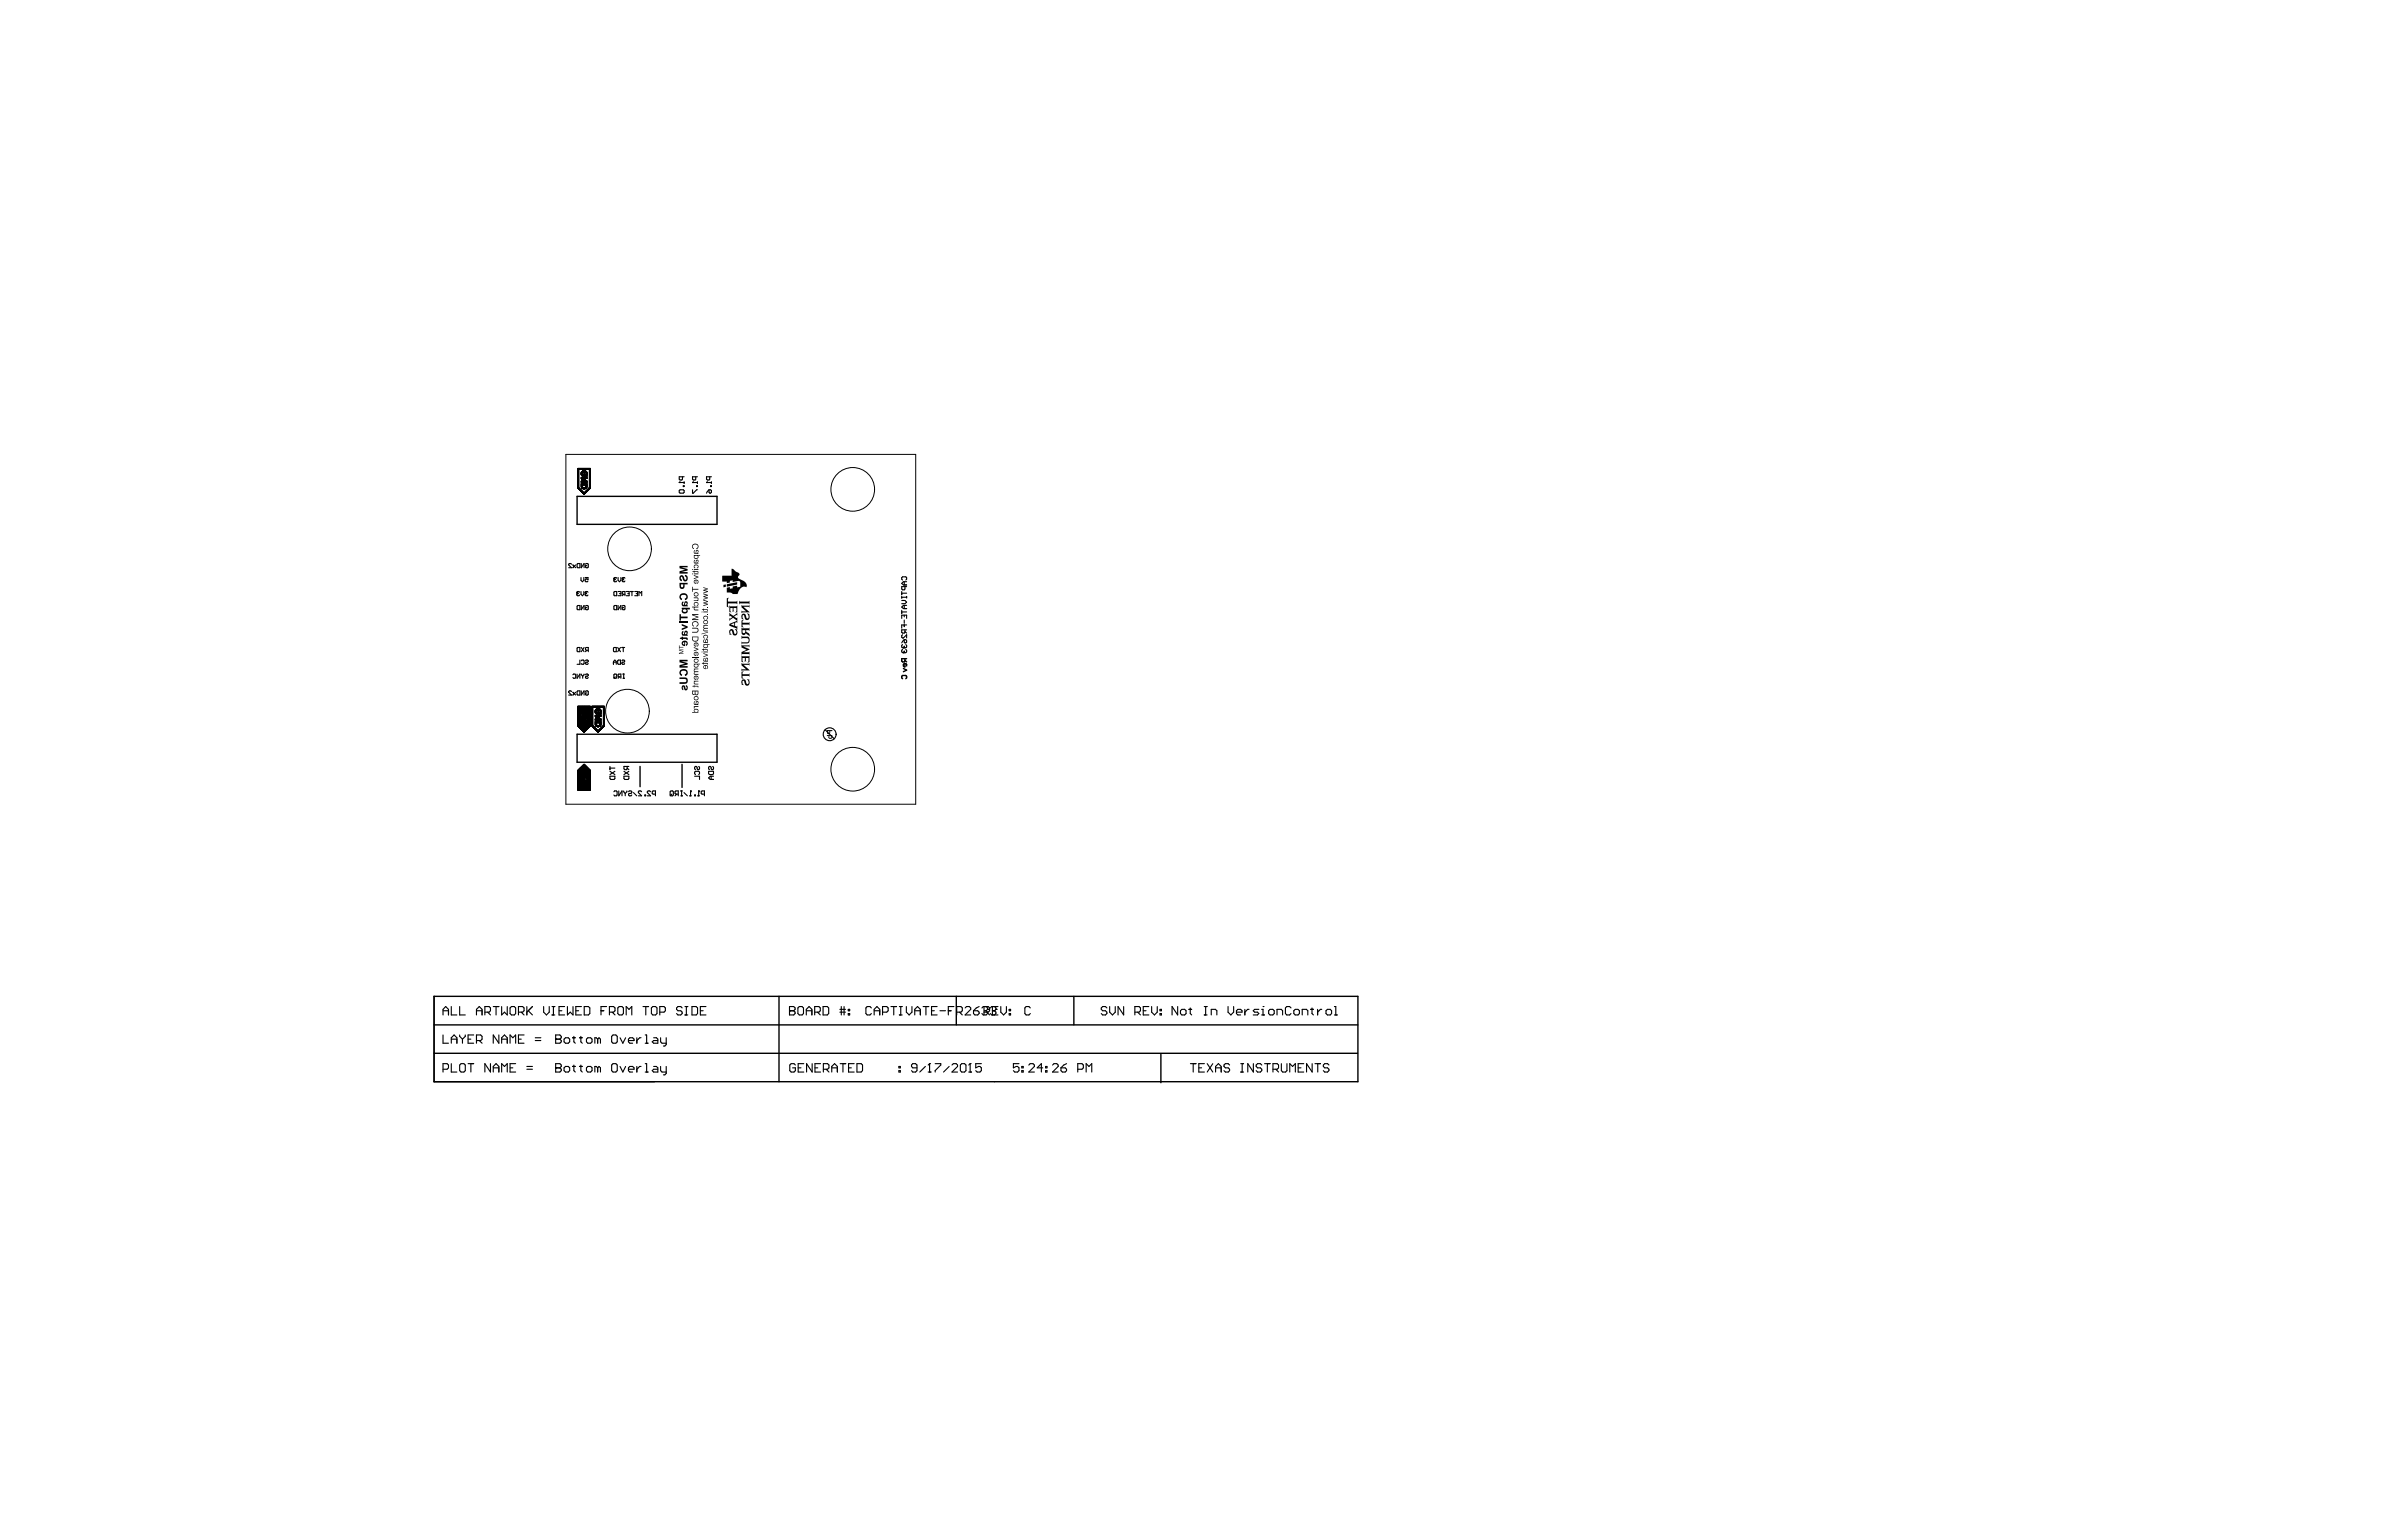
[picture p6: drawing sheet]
<svg xmlns="http://www.w3.org/2000/svg" width="432mm" height="279mm" viewBox="0 0 432 279" stroke-linecap="round" stroke-linejoin="round" font-family="sans-serif">
<g fill="none" stroke="#000" stroke-width=".18">
<path d="M102.6 82.4h63.4v63.4h-63.4zM104.7 84.9v3.6M104.8 84.9v3.7M104.9 84.9v3.8M104.9 84.9v.2M104.9 88.5l.1 .3M105 84.9v.2M105 88.5v.3M105 88.6l.1 .3M105.1 84.9v.2M105.1 88.6v.3M105.2 84.9v.2"/>
<path d="M105.2 88.7v.3M105.3 84.9v.2M105.3 88.8v.3M105.3 85.7v.3M105.3 86.6l.1 .2M105.3 87.2v.3M105.3 87.7l.1 .7M105.3 88.9l.1 .3M105.4 85.6v.6M105.4 84.9v.2M105.4 86.6v.3M105.4 87.2v.3"/>
<path d="M105.4 87.7v.8M105.4 88.9v.3M105.4 85.5v.7M105.4 87.7l.1 .8M105.4 89l.1 .3M105.5 85.5v.8M105.5 84.9v.2M105.5 86.6v.3M105.5 87.2v.3M105.5 87.7v.9M105.5 89v.3M105.5 85.5v.2"/>
<path d="M105.5 86v.3M105.5 87.7v.2M105.5 88.2v.4M105.5 89.1v.2M105.6 84.9v.2M105.6 86v.3M105.6 86.6v.4M105.6 87.2v.3M105.6 87.7v.2M105.6 88.2v.4M105.6 89.1v.3M105.6 85.4v.3"/>
<path d="M105.6 86.1v.2M105.6 88.3v.3M105.7 84.9v.2M105.7 86.1v.2M105.7 86.6v.4M105.7 87.2v.3M105.7 87.7v.2M105.7 88.4v.2M105.7 89.2v.3M105.7 85.4v.2M105.8 84.9v.2M105.8 85.4v.2"/>
<path d="M105.8 86.6v.2M105.8 86.8v.3M105.8 87.2v.3M105.8 87.7v.2M105.8 88.4v.3M105.8 89.3v.3M105.8 86.9v.2M105.8 85.9v.5M105.9 84.9v.2M105.9 85.4v.2M105.9 85.9v.5M105.9 86.6v.2"/>
<path d="M105.9 86.9v.2M105.9 87.2v.3M105.9 87.7v.2M105.9 88.4v.3M105.9 89.4v.3M105.9 86.9v.3M105.9 89.3v.3M106 84.9v.2M106 85.4v.2M106 85.9v.5M106 86.6v.2M106 86.9v.3"/>
<path d="M106 87.2v.3M106 87.7v.2M106 88.4v.3M106 89.3v.3M106 87v.5M106 86.1v.3M106 88.4v.2M106.1 89.2l-.1 .3M106.1 84.9v.2M106.1 85.4v.2M106.1 86.1v.3M106.1 86.6v.2"/>
<path d="M106.1 87v.5M106.1 87.7v.2M106.1 88.4v.2M106.1 89.2v.3M106.1 85.4v.3M106.1 88.3v.3M106.2 86.1v.3M106.2 89.1l-.1 .3M106.2 84.9v.2M106.2 85.4v.3M106.2 86.6v.2M106.2 87.1v.4"/>
<path d="M106.2 87.7v.2M106.2 88.2v.4M106.2 89.1v.3M106.2 85.4v.4M106.2 87.7v.9M106.2 86v.4M106.2 89v.3M106.3 84.9v.2M106.3 85.5v.9M106.3 86.6v.2M106.3 87.1v.4M106.3 87.7v.8"/>
<path d="M106.3 89v.3M106.3 87.2v.3M106.3 88.9v.3M106.4 84.9v.2M106.4 85.6v.5M106.4 86.2v.2M106.4 86.6v.2M106.4 87.2v.3M106.4 87.7v.7M106.4 88.9v.3M106.4 85.7v.3M106.4 87.7v.5"/>
<path d="M106.5 88.8l-.1 .3M106.5 84.9v.2M106.5 88.8v.3M106.6 88.7l-.1 .3M106.6 84.9v.2M106.6 88.7v.3M106.6 88.6v.3M106.7 84.9v.2M106.7 88.6v.3M106.7 88.5v.3M106.8 84.9v.2M106.8 88.5v.3"/>
<path d="M106.8 88.5v.2M106.8 84.9v3.8M106.9 84.9v3.8M107 84.9l-.1 3.7M107 84.9v3.7M107 84.9v3.6M104.7 128.1v3.5M104.7 139.7v3.6M104.8 128.1v3.6M104.8 139.7v3.6M104.8 128.1v3.7M104.8 139.6v3.7"/>
<path d="M104.9 128.1v3.7M104.9 139.6v3.7M104.9 139.5v3.8M104.9 128.1l.1 3.8M105 139.5v3.8M105 128.1v3.8M105 139.4v3.9M105 128.1l.1 3.9M105.1 139.3v4M105.1 128.1v3.9M105.1 128.1v4M105.2 128.1v4"/>
<path d="M105.2 139.2v4.1M105.2 128.1v4.1M105.3 128.1v4.1M105.3 139.1v4.2M105.3 128.1v1.2M105.3 129.9v.1M105.3 130.3v.5M105.3 131v1.2M105.3 139.1v1.1M105.3 131l.1 1.3M105.4 139l-.1 1.1M105.4 128.1v1.2"/>
<path d="M105.4 129.9v.1M105.4 130.3v.4M105.4 131v1.3M105.4 139v1M105.4 129.9v.2M105.5 131v1.4M105.5 138.9v1.1M105.5 130.3v.4M105.5 128.1v1.2M105.5 129.4v.7M105.5 128.1v1.1M105.5 131v1.5"/>
<path d="M105.5 138.9v1M105.6 129.4v.7M105.6 130.3v.4M105.6 131v1.5M105.6 138.8v1.1M105.6 128.1v1.1M105.6 130.4v.3M105.6 130.9l.1 1.7M105.7 128.1v1.1M105.7 130.4v.3M105.7 130.9v1.7M105.7 138.7v1.8"/>
<path d="M105.7 129.4v.7M105.7 129.4h.1M105.7 129.4v.1M105.7 129.8v.3M105.7 130.4v.2M105.7 130.9v1.8M105.7 138.7v1.7M105.8 129.4h.1M105.8 128.1v1.1M105.8 129.9v.3M105.8 130.4v.2M105.8 130.9v1.8"/>
<path d="M105.8 138.6v1.8M105.8 130.9v1.9M105.8 138.6v1.6M105.9 129.9v.3M105.9 130.4v.2M105.9 128.1v1.1M105.9 129.4v.3M105.9 130.8v2M105.9 138.6v1.6M105.9 128.1v1.6M105.9 130v.2M105.9 130.5v.1"/>
<path d="M105.9 138.6v1.7M106 128.1v1.6M106 130v.2M106 130.5v.1M106 130.8v1.9M106 138.6v1.8M106 138.6v1.9M106 128.1l.1 1.7M106 130.5h.1M106 138.7v1.8M106.1 130.5h.1M106.1 130.8l-.1 1.9"/>
<path d="M106.1 128.1v1.7M106.1 130v.3M106.1 138.7v1.2M106.1 130.8v1.8M106.1 128.1v1M106.1 138.8v1.1M106.2 129.4l-.1 .3M106.2 130.8l-.1 1.7M106.2 128.1v1M106.2 129.4v.3M106.2 130v.3M106.2 130.7v1.8"/>
<path d="M106.2 138.8v1.1M106.2 138.9v1M106.2 129.9v.4M106.3 128.1v1.1M106.3 129.9v.4M106.3 138.9v1M106.3 129.5v.1M106.3 130.7v1.7M106.3 139v1M106.4 128.1v1.1M106.4 129.9v.4M106.4 130.7v1.6"/>
<path d="M106.4 139v1M106.4 128.1v1.2M106.4 139v1.1M106.4 129.8v.6M106.4 128.1l.1 1.3M106.4 139.1l.1 1.1M106.5 129.7l-.1 2.5M106.5 128.1v4.1M106.5 139.1v4.2M106.5 139.2v4.1M106.6 128.1l-.1 4M106.6 128.1v4"/>
<path d="M106.6 139.2v4.1M106.6 139.3v4M106.7 139.3v4M106.7 128.1v3.9M106.7 139.4v3.9M106.8 139.5v3.8M106.8 128.1v3.8M106.9 128.1l-.1 3.7M106.9 139.6v3.7M106.9 128.1v3.7M107 128.1l-.1 3.6M107 128.1v3.6"/>
<path d="M107 139.7v3.6M107.3 128.1v3.5M107.3 128.1v3.6M107.4 128.1v3.6M107.4 128.1v3.7M107.5 128.1v3.7M107.5 128.1v.1M107.5 131.6v.3M107.5 131.6l.1 .3M107.6 128.1v.1M107.6 131.7v.3M107.6 131.7l.1 .3"/>
<path d="M107.7 128.1v.1M107.7 131.8v.2M107.7 131.8v.3M107.8 128.1v.1M107.8 131.8v.3M107.8 131.9v.3M107.9 128.1v.1M107.9 128.8v.4M107.9 131.9v.3M107.9 129.7v.3M107.9 130.4v.2M107.9 130.8v.7"/>
<path d="M107.9 132v.3M107.9 128.7v.6M107.9 129.7l.1 .3M107.9 130.8l.1 .8M107.9 132l.1 .3M108 128.7v.7M108 128.1v.1M108 129.7v.3M108 130.4v.2M108 130.8v.8M108 132.1v.3M108 128.6v.8"/>
<path d="M108 129.7l.1 .4M108 130.8l.1 .9M108 132.1l.1 .3M108.1 128.6v.8M108.1 128.1v.1M108.1 128.6v.3M108.1 129.1v.4M108.1 129.7v.4M108.1 130.4v.2M108.1 130.8v.3M108.1 131.3v.4M108.1 132.2v.2"/>
<path d="M108.1 129.2v.3M108.1 131.4v.3M108.1 132.2v.3M108.1 128.5v.3M108.2 128.1v.1M108.2 128.5v.3M108.2 129.2v.3M108.2 129.7v.4M108.2 130.4v.2M108.2 130.8v.3M108.2 131.4v.3M108.2 132.2v.3"/>
<path d="M108.2 129.3v.2M108.2 129.7v.5M108.2 131.5v.3M108.2 132.3v.3M108.3 128.1v.1M108.3 128.5v.2M108.3 129.7v.5M108.3 130.4v.2M108.3 130.8v.3M108.3 131.5v.3M108.3 132.3v.4M108.3 129.7v.2"/>
<path d="M108.3 130v.2M108.3 132.4v.3M108.3 130l.1 .2M108.3 132.4l.1 .4M108.4 129v.5M108.4 128.1v.1M108.4 128.5v.2M108.4 129.7v.2M108.4 130v.3M108.4 130.4v.2M108.4 130.8v.3M108.4 131.5v.3"/>
<path d="M108.4 132.5v.3M108.4 128.5l.1 .2M108.4 130l.1 .3M108.5 132.4v.4M108.5 128.1v.1M108.5 128.5v.2M108.5 129v.5M108.5 129.7v.2M108.5 130.1v.2M108.5 130.4v.2M108.5 130.8v.3M108.5 131.5v.3"/>
<path d="M108.5 132.4v.3M108.5 130.1v.5M108.6 128.1v.1M108.6 128.5v.2M108.6 129.3v.2M108.6 129.7v.2M108.6 130.1v.5M108.6 130.8v.3M108.6 131.5v.3M108.6 132.3v.4M108.6 128.5v.3M108.6 131.5v.2"/>
<path d="M108.6 132.3v.3M108.7 128.1v.1M108.7 128.5v.3M108.7 129.7v.2M108.7 130.2v.4M108.7 130.8v.3M108.7 131.5v.2M108.7 129.2v.3M108.7 132.2v.3M108.7 131.4v.3M108.7 128.6l.1 .3M108.7 130.8l.1 .9"/>
<path d="M108.8 129.1v.4M108.8 132.1v.3M108.8 128.1v.1M108.8 128.6v.9M108.8 129.7v.2M108.8 130.3v.3M108.8 130.8v.9M108.9 128.6l-.1 .9M108.9 130.8l-.1 .8M108.9 132v.3M108.9 128.1v.1M108.9 128.7v.6"/>
<path d="M108.9 129.3v.2M108.9 129.7v.2M108.9 130.3v.3M108.9 130.8v.8M108.9 128.8v.4M108.9 129.4v.1M108.9 130.4v.2M108.9 130.8v.6M108.9 132v.2M109 128.1v.1M109 128.8v.4M109 129.4v.1"/>
<path d="M109 129.7v.2M109 130.4v.2M109 130.8v.6M109 131.9v.3M109.1 131.9l-.1 .3M109.1 128.1v.1M109.1 131.8v.3M109.2 128.1v.1M109.2 131.7v.3M109.3 128.1v.1M109.3 131.6v.3M109.4 128.1v.1"/>
<path d="M109.4 131.6v.2M109.4 128.1v3.7M109.5 128.1l-.1 3.7M109.5 128.1v3.6M109.6 128.1l-.1 3.6M105.3 140.4v.4M105.3 141v.5M105.3 141.8v.3M105.3 142.4v.9M105.3 140.5v.3M105.3 142.5v.8M105.4 141l-.1 .5"/>
<path d="M105.4 141.8l-.1 .2M105.4 140.6v.2M105.4 141v.5M105.4 142.5v.8M105.4 141.7v.2M105.4 140.6l.1 .2M105.4 142.6v.7M105.5 140.2v.2M105.5 141.7l-.1 .2M105.5 142.2v.1M105.5 140.7v.1M105.5 142.6v.7"/>
<path d="M105.5 141.1v.4M105.5 141.7v.2M105.5 142.1v.3M105.5 141.1v.3M105.6 140.1v.4M105.6 140.7v.1M105.6 141.1v.3M105.6 141.7v.2M105.6 142.1v.3M105.6 142.6v.7M105.6 140.7v.2M105.6 141.7v.1"/>
<path d="M105.7 140.7v.2M105.7 141.7v.7M105.7 142.6v.7M105.7 141.1v.3M105.7 140.6v.3M105.7 141.6v.8M105.8 140.6v.3M105.8 141.2v.2M105.8 141.6v.7M105.8 142.5v.8M105.8 140.5v.4M105.8 141.6v.5"/>
<path d="M105.9 140.6v.3M105.9 142.5v.8M105.9 141.2v.2M105.9 141.6v.5M105.9 141.2v.1M105.9 141.6v.7M105.9 142.6v.7M106 140.7v.3M106 141.2v.1M106 141.6v.7M106 142.6v.7M106 141.6v.8"/>
<path d="M106 141.5v.9M106.1 140.1v.4M106.1 140.7v.3M106.1 141.3h.1M106.1 141.5v.3M106.1 142v.4M106.1 142.6v.7M106.2 140.1v.4M106.2 140.7v.3M106.2 141.5v.3M106.2 142.1v.3M106.2 142.6v.7"/>
<path d="M106.3 140.2v.2M106.3 140.7v.4M106.3 142.1v.2M106.3 142.2h.1M106.3 141.5v.4M106.3 142.6v.7M106.3 140.6v.5M106.3 141.4v.5M106.4 140.6v.5M106.4 141.4v.5M106.4 142.5v.8M106.4 141.4v.6"/>
<path d="M106.4 140.5v.6M106.5 140.4v1.7M106.5 142.4v.9"/>
<circle cx="114.1" cy="99.5" r="4"/>
<circle cx="154.6" cy="88.7" r="4"/>
<circle cx="113.7" cy="128.9" r="4"/>
<circle cx="154.6" cy="139.5" r="4"/>
</g>
<g fill="none" stroke="#000" stroke-width=".25">
<path d="M104.6 90h25.4v5.1h-25.4zM164 119.4v.5l-.1 .1h-.3l-.1-.1v-.5h.8M164 119.7l.3 .3M104.6 133.1h25.4v5.1h-25.4zM116 139v3.6M123.6 138.6v4.2M163.6 123.1l-.1-.2v-.3l.1-.1h.6l.1 .1v.3l-.1 .2M163.8 121.2l.5 .3-.5 .3M164 120.3v.6l-.2-.1v-.3l.1-.2h.3l.1 .2v.3M78.7 180.7h167.5v15.4h-167.5zM78.7 191h167.4M78.7 185.8h167.5"/>
<path d="M141.2 180.7v15.4M173.4 180.7v5.1M194.7 180.7v5.1M210.4 191.2v5.1"/>
</g>
<g fill="none" stroke="#000" stroke-width=".2">
<path d="M123.1 87.5h.1M123.1 87.5h.9M123.3 88.8h.6l.1 .2v.3l-.1 .1h-.6l-.2-.1v-.3zM123.3 87.3l-.2 .2M123.7 86.4v.5l-.1 .1h-.3l-.2-.1v-.5h.9M123.9 88.1h.1v.1h-.1zM124 87.3v.3M125.5 87.5h.1M125.5 87.5h.9M125.5 88.8v.6l.9-.6M125.7 87.3l-.2 .2M126.1 86.4v.5l-.1 .1h-.3l-.2-.1v-.5h.9"/>
<path d="M126.3 88.1h.1v.1h-.1zM126.4 87.3v.3M128.1 87.5h.1M128.1 87.5h.9M128.2 87.3l-.1 .2M128.5 88.8h.3l.2 .2v.3l-.2 .1-.3-.1zM128.5 88.8l-.4 .6M128.7 86.4v.5l-.2 .1h-.3l-.1-.1v-.5h.9M128.8 88.1h.2v.1h-.2zM129 87.3v.3M103.6 102.3l-.1-.1-.4 .1 .5 .6h-.5M103.9 102.4l.5 .5"/>
<path d="M104.4 102.4l-.5 .5M104.6 107.5h.1M104.6 107.5l.1 .1M104.7 107.6h.1M104.7 107.6l-.1 .2 .1 .2 .4-.1M104.7 102.2h.4v.7h-.4l-.1-.1v-.5zM104.7 109.8h.4v.8h-.4l-.1-.2v-.5zM104.7 117.4h.4v.8h-.4l-.1-.2v-.5zM105.1 107.4l-.4-.1-.1 .2M105.1 119.7v.7h-.5M105.3 107.3v.5l.3 .2 .2-.2v-.5M105.3 104.7v.5l.3 .3 .2-.3v-.5"/>
<path d="M105.4 119.8l.1-.1 .4 .1v.5l-.1 .1-.4-.1M105.4 102.2v.7l.5-.7v.7M105.4 109.8v.8l.5-.8v.8M105.4 117.4l.5 .8M105.9 117.4l-.5 .8M106.1 107.5h.1M106.1 104.7h.5v.4l-.3-.1-.2 .1 .1 .4 .4-.2M106.1 107.5l.1 .1M106.1 119.8l.4-.1 .1 .2-.3 .2-.2 .2 .2 .1 .3-.1M106.1 102.3l.2-.1 .3 .1v.5l-.1 .1-.4-.1v-.2h.3M106.1 109.9l.2-.1 .3 .1v.5l-.1 .2-.4-.2v-.2h.3M106.2 107.6l-.1 .2 .1 .2 .4-.1"/>
<path d="M106.2 107.6h.1M106.4 117.9l-.3 .3M106.6 107.4l-.4-.1-.1 .2M106.6 117.9h-.3l-.2-.1 .2-.4h.3v.8M111.3 105h.1M111.3 105l.1 .1M111.3 117.4h.4v.8h-.4l-.1-.2v-.5zM111.4 105.1l-.1 .1 .1 .3 .4-.2M111.4 109.8h.4v.8h-.4l-.1-.2v-.5zM111.4 107.3h.4v.7h-.4l-.1-.1v-.5zM111.4 105.1h.1M111.8 104.8l-.4-.1-.1 .3"/>
<path d="M112 117.4l.5 .8M112 107.3h.6v.7h-.6M112 104.7v.5l.3 .3 .3-.3v-.5M112 109.8v.8l.6-.8v.8M112.1 119.7h.4v.7h-.4l-.1-.1v-.5zM112.3 107.6h.3M112.5 117.4l-.5 .8M112.7 119.8l.2-.1 .3 .1-.1 .3-.4 .1 .2 .2 .3-.1M112.7 117.4h.5M112.8 105h.1M112.8 109.9l.1-.1 .4 .1-.1 .7-.4-.2v-.2h.3M112.8 105l.1 .1"/>
<path d="M112.9 105.1l-.1 .1 .1 .3 .4-.2M112.9 105.1h.2M113 117.4v.8M113.1 107.8l-.3 .2M113.3 104.8l-.4-.1-.1 .3M113.3 107.8l-.5-.2 .1-.3h.4v.7M113.5 107.3h.5v.7h-.5M113.8 107.6h.2M114.3 107.3h.5M114.6 107.3v.7M115.1 107.3h.5v.7h-.5M115.3 107.6h.3"/>
<path d="M115.8 108v-.7l.3 .2 .2-.2v.7M163.5 107.3v.5M163.5 108.1v.3M163.5 110.7v.5M163.5 112.1v-.6h.8v.6M163.5 107.6h.8M163.5 108.3h.8M163.5 108.9h.5l.3 .3-.3 .3h-.5M163.5 111h.8M163.6 105.2l-.1-.2v-.3l.1-.1h.6l.1 .1v.3l-.1 .2M163.6 115.1l-.1 .1v.3l.1 .2h.2l.5-.6v.6M163.6 116.9l-.1 .1v.3l.3 .2"/>
<path d="M163.6 117.8l-.1 .1v.3l.3 .1M163.8 117.5h.1M163.8 118.3h.1M163.9 116h.3l.1 .1v.3l-.1 .2-.3-.2zM163.9 105.5v.6M163.9 109.8v.5M163.9 111.5v.3M163.9 112.4v.6M163.9 113.3v.3M163.9 117.2v.1M163.9 118.1v.1M163.9 116l-.4 .6"/>
<path d="M163.9 117.3l-.1 .2M163.9 118.2l-.1 .1M164 106.4v.4l-.1 .1h-.3l-.1-.1v-.4h.8M164 114.2v.5l-.1 .1-.4-.1v-.5h.8M164 114.5l.3 .3M164.2 116.9l.1 .1v.3l-.1 .2-.3-.2M164.2 117.8l.1 .1v.3l-.1 .1-.3-.1M164.3 105.5h-.5l-.3 .3 .3 .3h.5M164.3 113.3h-.8v.6M164.3 108.1v.3M164.3 109.8h-.5l-.3 .3 .3 .2h.5M103.6 125.4l-.1-.1-.4 .1 .5 .6h-.5"/>
<path d="M103.9 122.3l.1-.1 .4 .1v.6l-.2 .1-.3-.1M103.9 125.5l.5 .5M104.4 125.5l-.5 .5M104.6 122.2v.8l.5-.8v.8M104.7 125.3h.4v.7h-.4l-.1-.1v-.5zM105.4 125.3v.7l.5-.7v.7M105.4 122.2l.2 .4M105.6 122.6v.4M105.9 122.2l-.3 .4M106.1 122.3l.4-.1 .1 .3-.3 .1-.2 .3 .2 .1 .3-.1M106.1 125.4l.2-.1 .3 .1v.5l-.1 .1-.4-.1v-.3h.3M110.6 139v.6"/>
<path d="M110.6 139.3h.9M110.6 139.9l.9 .5M111.2 120.1h.5M111.2 120.4v-.5l.3-.2 .2 .2v.5M111.4 122.2l.4 .1v.6l-.1 .1-.4-.1v-.6zM111.5 139.9l-.9 .5M111.5 122.7l-.2 .3M112.3 122.7l-.3 .3M112.6 122.7h-.4l-.2-.1 .2-.4h.4v.8M112.9 122.2h.3M112.9 123h.3M113.1 122.2v.8"/>
<path d="M113.1 139.9l.9 .5M113.7 139v.4l-.1 .2h-.3l-.2-.2v-.4h.9M113.7 139.3l.3 .3M114 139.9l-.9 .5M126.7 139l.1 .1v.3l-.1 .2-.3-.2v-.3l-.2-.1-.3 .1v.3l.2 .2M128.5 139.9h.8v.4l-.1 .1h-.6l-.1-.1zM129.2 139l.1 .1v.3l-.1 .2-.3-.2v-.3l-.1-.1-.3 .1v.3l.1 .2M149.6 132.3l1.6 1.7M110.6 140.7h.9v.5l-.2 .1h-.6l-.1-.1zM111.3 143.6l.1-.2h.3l.2 .2v.5l-.2 .2h-.3l-.1-.2M112.2 143.4v.9l.6-.9v.9M113.1 143.4l.2 .5"/>
<path d="M113.1 140.7h.9v.5l-.2 .1h-.5l-.2-.1zM113.3 143.9v.4M113.6 143.4l-.3 .5M113.9 143.6l.2-.2h.3l.1 .2-.1 .3-.5 .1 .2 .3h.3l.1-.2M114.8 143.7l.6 .6M116.3 143.6l-.1-.2h-.4l-.1 .2v.1l.6 .6h-.6M116.9 144.1h.1v.2h-.1zM117.9 143.6l-.1-.2h-.3l-.2 .2v.1l.6 .6h-.6M118.8 144h-.4l-.2-.1v-.3l.2-.2h.4v.9M121.6 143.4h.3l.2 .2v.5l-.2 .2h-.3l-.1-.2v-.5zM121.8 144l-.3 .3M122.7 144l-.3 .3"/>
<path d="M123 144h-.5l-.1-.1v-.3l.1-.2h.5v.9M123.4 143.4h.3M123.4 144.3h.3M123.6 143.4v.9M124 143.7l.6 .6M125 144.3h.3M125.2 143.4h.1M125.2 143.4v.9M125.2 143.4l.1 .2M125.9 144.1h.2v.2h-.2zM125.9 140.7h.9v.6M126.1 140.4l-.2-.1v-.3l.2-.1h.6l.1 .1v.3l-.1 .1"/>
<path d="M126.5 144.3h.3M126.7 143.4h.1M126.7 143.4v.9M126.7 143.4l.1 .2M127.7 144h-.4l-.2-.1v-.3l.2-.2h.4v.9M128.9 140.7v.6M129.3 140.7h-.5l-.3 .3 .3 .3h.5M80.3 184v-1l.5-.5 .5 .5v1M80.3 187.7v1.5h1M80.3 193.9h.7l.3-.3v-.5l-.3-.2h-.7v1.5M80.3 183.3h1M81.8 182.5v1.5h1"/>
<path d="M81.8 189.2v-1l.5-.5 .5 .5v1M81.8 192.9v1.5h1M81.8 188.4h1M83.3 182.5v1.5h1M83.3 187.7v.2l.5 .5M83.6 192.9h.5l.2 .2v1l-.2 .3h-.5l-.3-.3v-1zM83.8 188.4v.8M84.3 187.7v.2l-.5 .5M84.9 192.9h1M84.9 188.4h.5M85.4 192.9v1.5M85.9 187.7h-1v1.5h1"/>
<path d="M86.4 183.3h1M86.4 188.7h.7l.3-.3v-.5l-.3-.2h-.7v1.5M86.4 184v-1l.5-.5 .5 .5v1M86.9 188.7l.5 .5M87.9 183.5h.8l.2-.2v-.5l-.2-.3h-.8v1.5M88.4 183.5l.5 .5M88.9 192.9v1.5l-1-1.5v1.5M89.4 194.4v-1l.5-.5 .5 .5v1M89.4 193.6h1M89.4 182.5h1M89.9 182.5v1.5M90.4 187.7v1.5l-1-1.5v1.5"/>
<path d="M90.9 182.5v1.5l.5-.5 .6 .5v-1.5M90.9 189.2v-1l.5-.5 .6 .5v1M90.9 194.4v-1.5l.5 .5 .6-.5v1.5M90.9 188.4h1.1M92.5 193.6h.5M92.5 189.2v-1.5l.5 .5 .5-.5v1.5M92.7 182.5h.5l.3 .3v1l-.3 .2h-.5l-.2-.2v-1zM93.5 192.9h-1v1.5h1M94 183.5h.7l.3-.2v-.5l-.3-.3h-.7v1.5M94 188.4h.5M94.5 183.5l.5 .5M95 187.7h-1v1.5h1"/>
<path d="M95.5 193.9h1M95.5 193.4h1M95.5 182.5v1.5M95.8 183.3l.7 .7M96.5 182.5l-1 1M97 188.7h1M97 188.2h1M98.5 182.5v1l.6 .5 .5-.5v-1M100.1 184h.5M100.1 182.5h.5M100.3 182.5v1.5M100.7 193.6h.1"/>
<path d="M100.7 188.4h.1M100.7 192.9h.8l.2 .2v.3l-.2 .2 .2 .3v.2l-.2 .3h-.8zM100.7 193.6h.8M100.7 187.7h.8l.2 .2v.3l-.2 .2 .2 .3v.2l-.2 .3h-.8zM100.7 188.4h.8M101.3 183.3h.5M102.4 182.5h-1.1v1.5h1.1M102.5 193.4h.5l.3 .2v.5l-.3 .3h-.5l-.2-.3v-.5zM102.5 188.2h.5l.3 .2v.5l-.3 .3h-.5l-.2-.3v-.5zM102.9 182.5v1.5l.5-.5 .5 .5v-1.5M103.8 193.4h.5M103.8 188.2h.5"/>
<path d="M104 187.9v1l.3 .3M104 193.1v1l.3 .3M104.4 183.3h.5M105 193.4h.5M105 188.2h.5M105.3 187.9v1l.2 .3M105.3 193.1v1l.2 .3M105.4 182.5h-1v1.5h1M105.9 182.5h.8l.2 .3v1l-.2 .2h-.8zM106.6 193.4h.5l.2 .2v.5l-.2 .3h-.5l-.3-.3v-.5zM106.6 188.2h.5l.2 .2v.5l-.2 .3h-.5l-.3-.3v-.5zM108.3 193.6l-.2-.2h-.3v1"/>
<path d="M108.3 188.4l-.2-.2h-.3v1M108.3 188.4v.8M108.3 193.6v.8M108.3 193.6l.3-.2 .2 .2v.8M108.3 188.4l.3-.2 .2 .2v.8M108.9 183.3h.6M110 182.5h-1.1v1.5M110.5 183.5h.7l.3-.2v-.5l-.3-.3h-.7v1.5M111 183.5l.5 .5M111.1 192.9h.5l.3 .2v1l-.3 .3h-.5l-.2-.3v-1zM111.1 187.7h.5l.3 .2v1l-.3 .3h-.5l-.2-.3v-1zM112.2 182.5h.6l.2 .3v1l-.2 .2h-.6l-.2-.2v-1z"/>
<path d="M112.4 193.4l.5 1 .5-1M112.4 188.2l.5 1 .5-1M113.5 184v-1.5l.5 .5 .5-.5v1.5M113.9 193.9h1v-.3l-.2-.2h-.5l-.3 .2v.5l.3 .3h.5M113.9 188.7h1v-.3l-.2-.2h-.5l-.3 .2v.5l.3 .3h.5M115.4 188.2v1M115.4 193.4v1M116.2 193.4h-.2l-.6 .5M116.2 188.2h-.2l-.6 .5M116.6 182.5h1M117 192.9h.2v1.5M117 194.4h.5"/>
<path d="M117 189.2h.5M117 187.7h.2v1.5M117.1 182.5v1.5M118.3 182.5h.5l.3 .3v1l-.3 .2h-.5l-.2-.2v-1zM118.5 193.4h.5l.2 .2v.8h-.7l-.3-.3 .3-.2h.7M118.5 188.2h.5l.2 .2v.8h-.7l-.3-.3 .3-.2h.7M119.6 183.5h.8l.2-.2v-.5l-.2-.3h-.8v1.5M119.8 193.4v.7l.2 .3h.8M119.8 188.2v.7l.2 .3h.8M120.8 188.2v1.2l-.3 .3h-.2M120.8 193.4v1.2l-.3 .3h-.2M123.7 182.8l-.3-.3h-.5l-.3 .3v.2l.3 .3h.5l.3 .2v.3l-.3 .2h-.5l-.3-.2"/>
<path d="M124.2 184h.5M124.2 182.5h.5M124.4 182.5v1.5M125.4 182.5h.8l.3 .3v1l-.3 .2h-.8zM127 183.3h.5M128 182.5h-1v1.5h1M143.1 183.3h.1M143.1 182.5h.8l.2 .3v.2l-.2 .3 .2 .2v.3l-.2 .2h-.8zM143.1 183.3h.8M144.2 193.1l-.3-.2h-.5l-.2 .2v1l.2 .3h.5l.3-.3v-.5h-.5M144.7 193.6h.5M144.9 182.5h.5l.3 .3v1l-.3 .2h-.5l-.3-.2v-1z"/>
<path d="M145.7 192.9h-1v1.5h1M146.2 183.3h1M146.2 184v-1l.5-.5 .5 .5v1M147.2 192.9v1.5l-1-1.5v1.5M147.7 183.5h.7l.3-.2v-.5l-.3-.3h-.7v1.5M147.7 193.6h.5M148.2 183.5l.5 .5M148.7 192.9h-1v1.5h1M149.2 182.5h.8l.2 .3v1l-.2 .2h-.8zM149.3 193.9h.7l.3-.3v-.5l-.3-.2h-.7v1.5M149.8 193.9l.5 .5M150.8 193.6h1"/>
<path d="M150.8 194.4v-1l.5-.5 .5 .5v1M152.2 183.5h1.1M152.2 183h1.1M152.3 192.9h1M152.5 182.5v1.5M152.8 192.9v1.5M153 182.5v1.5M153.8 183.8h.2v.2h-.2zM153.8 183h.2v.3h-.2zM153.8 193.6h.5M154.8 192.9h-1v1.5h1M155.3 192.9h.8l.3 .2v1l-.3 .3h-.8z"/>
<path d="M158 182.8l-.3-.3h-.5l-.2 .3v1l.2 .2h.5l.3-.2M158.5 183.3h1M158.5 184v-1l.5-.5 .5 .5v1M160 183.5h.7l.3-.2v-.5l-.3-.3h-.7v1.5M161.5 182.5h1M162 182.5v1.5M163 194.1h.2v.3h-.2zM163 193.4h.2v.2h-.2zM163 184h.5M163 182.5h.5M163.3 182.5v1.5M164.3 182.5v1l.5 .5 .5-.5v-1"/>
<path d="M165.8 183.3h1M165.8 184v-1l.5-.5 .5 .5v1M166.2 193.6h-.7l-.3-.2v-.3l.3-.2h.5l.2 .2v1l-.2 .3h-.5l-.3-.3M167.3 182.5h1.1M167.7 193.4l-1 1M167.8 182.5v1.5M168.3 194.4h.5M168.5 192.9h.1M168.5 192.9v1.5M168.5 192.9l-.2 .2M168.9 183.3h.5M169.5 192.9h1v.2l-1 1v.3"/>
<path d="M169.9 182.5h-1v1.5h1M170.4 183.3h1M171.9 183.3h.5M172.1 193.4l-1.1 1M172.6 193.1l.2-.2h.5l.3 .2v.3l-1 1h1M172.9 182.5h-1v1.5M173.4 183.5h.8l.2-.2v-.5l-.2-.3h-.8v1.5M173.9 183.5l.5 .5M174.3 192.9h.6l.2 .2v1l-.2 .3h-.6l-.2-.3v-1zM175 182.8l.2-.3h.5l.3 .3v.2l-1 1h1M175.6 194.4h.5M175.9 192.9h.1"/>
<path d="M175.9 192.9v1.5M175.9 192.9l-.3 .2M176.5 183.3h.7l.3 .2v.3l-.3 .2h-.5l-.2-.2zM177.5 182.5l-.5 .3-.5 .5M177.9 192.9h-1v.7l.5-.2h.2l.3 .2v.5l-.3 .3h-.5l-.2-.3M178 182.8l.2-.3h.9l.3 .3v.5l-.3 .2h-.7M178.4 182.5v1.5M178.5 183.3h.3M178.8 183.3l.2 .2v.3l-.2 .2h-.6l-.2-.2M178.8 182.5l.2 .3v.2M178.9 183.5l.5 .5M179 183h.1"/>
<path d="M179 183l-.2 .3M179.5 183.8l.3 .2h1.1M179.9 183.3h.5M179.9 182.5v1.5M180.3 182.5l.2 .3v.2M180.5 183h.1M180.5 183l-.2 .3 .2 .2v.3l-.2 .2M180.9 182.5h-1.1l-.3 .3M181.4 182.5v1l.5 .5 .5-.5v-1M182.9 183.8h.3v.2h-.3zM182.9 183h.3v.3h-.3zM184.7 192.9h-1v.7l.5-.2h.3l.2 .2v.5l-.2 .3h-.5l-.3-.3"/>
<path d="M185.2 194.1h.3v.3h-.3zM185.2 193.4h.3v.2h-.3zM186.5 193.1l.2-.2h.6l.2 .2v.3l-1 1h1M186.8 182.8l-.3-.3h-.5l-.2 .3v1l.2 .2h.5l.3-.2M189 193.6h-1l.8-.7v1.5M189.5 194.1h.3v.3h-.3zM189.5 193.4h.3v.2h-.3zM190.8 193.1l.3-.2h.5l.2 .2v.3l-1 1h1M192.3 193.6h.8l.2 .3v.2l-.2 .3h-.5l-.3-.3zM193.3 192.9l-.5 .2-.5 .5M195.4 193.9h.7l.3-.3v-.5l-.3-.2h-.7v1.5M196.9 194.4v-1.5l.5 .5 .5-.5v1.5"/>
<path d="M200.6 182.8l-.2-.3h-.5l-.3 .3v.2l.3 .3h.5l.2 .2v.3l-.2 .2h-.5l-.3-.2M201.2 182.5v1l.5 .5 .5-.5v-1M203.7 182.5v1.5l-1-1.5v1.5M205.7 183.5h.8l.2-.2v-.5l-.2-.3h-.8v1.5M206.2 183.5l.5 .5M207.2 183.3h.6M208.3 182.5h-1.1v1.5h1.1M208.8 182.5v1l.5 .5 .5-.5v-1M210.3 183.8h.2v.2h-.2zM210.3 183h.2v.3h-.2zM213.5 182.5v1.5l-1-1.5v1.5M214.2 183h.6l.2 .3v.5l-.2 .2h-.6l-.2-.2v-.5z"/>
<path d="M215.5 183h.5M215.8 182.8v1l.2 .2M215.8 192.9h1M216.3 192.9v1.5M217.3 193.6h.5M218.3 184h.5M218.3 182.5h.5M218.3 192.9h-1v1.5h1M218.6 182.5v1.5M218.8 192.9l1.1 1.5M219.6 184v-1h.7l.3 .3v.7M219.9 192.9l-1.1 1.5"/>
<path d="M220.4 193.6h1M220.4 194.4v-1l.5-.5 .5 .5v1M222.6 182.5v1l.5 .5 .5-.5v-1M222.9 193.1l-.3-.2h-.5l-.2 .2v.3l.2 .2h.5l.3 .3v.2l-.3 .3h-.5l-.2-.3M224.1 183.5h1.1v-.2l-.3-.3h-.5l-.3 .3v.5l.3 .2h.5M224.9 192.9h.5M224.9 194.4h.5M225.2 192.9v1.5M225.7 183v1M226.4 183h-.2l-.5 .5M227.2 192.9v1.5l-1-1.5v1.5M228.2 183h-.8l-.2 .3 .2 .2h.5l.3 .3-.3 .2h-.7"/>
<path d="M228.7 184h.5M228.7 183h.3v1M228.7 193.1l-.2-.2h-.5l-.3 .2v.3l.3 .2h.5l.2 .3v.2l-.2 .3h-.5l-.3-.3M229 182.5h.1M229.2 192.9h1.1M229.7 192.9v1.5M230.2 183h.5l.3 .3v.5l-.3 .2h-.5l-.2-.2v-.5zM230.8 193.9h.7l.3-.3v-.5l-.3-.2h-.7v1.5M231.3 193.9l.5 .5M231.5 184v-1h.8l.2 .3v.7M232.3 192.9v1.2l.2 .3h.5l.3-.3v-1.2M233.8 194.4v-1.5l.5 .5 .5-.5v1.5"/>
<path d="M234 182.8l-.2-.3h-.5l-.3 .3v1l.3 .2h.5l.2-.2M234.8 183h.5l.3 .3v.5l-.3 .2h-.5l-.3-.2v-.5zM235.3 193.6h.5M236.1 184v-1h.7l.3 .3v.7M236.3 192.9h-1v1.5h1M237.6 183h.5M237.8 182.8v1l.3 .2M237.9 192.9v1.5l-1.1-1.5v1.5M238.4 192.9h1M238.9 183v1M238.9 192.9v1.5M239.6 183h-.2l-.5 .5"/>
<path d="M240.6 183h.5l.3 .3v.5l-.3 .2h-.5l-.2-.2v-.5zM240.9 193.1l-.2-.2h-.6l-.2 .2v.3l.2 .2h.6l.2 .3v.2l-.2 .3h-.6l-.2-.3M241.9 184h.5M241.9 182.5h.2v1.5"/>
<circle cx="150.4" cy="133.1" r="1.17"/>
</g>
<g fill="#000">
<path d="M125.6 98.8l.3-.2 .5 .1 .2 .3-.1 .4-.3 .2v-.2l.2-.1 .1-.3-.2-.2-.4-.1-.3 .3v.3l.2 .1v.2l-.2-.1-.2-.3zM123.4 115.6l.4-.2v.2h.8l.1 .5-.3-.1v-.1h-.6v.1h-.2v-.1h-.4zM123.1 117h.1v.3h.7v.1h-.7v.3h-.1zM123.1 117.8h.8v.1h-.7l.7 .2v.1l-.7 .2h.7v.1h-.8v-.1l.7-.2-.7-.3zM123.3 107.8l.5-.2h.3l.4 .2 .2 .6-.5 .4-.1-.3 .3-.2a.48 .48 0 0 0-.5-.5 .48 .48 0 0 0-.4 .6l.2 .1-.1 .3-.4-.4zM123.3 104.4l.2-.1 .3 .1 .3 .5a.23 .23 0 0 0 .3 .1 .23 .23 0 0 0 0-.4l-.3-.1 .1-.3 .3 .2 .2 .3v.4l-.4 .3-.4-.2-.2-.5a.18 .18 0 0 0-.3 0 .18 .18 0 0 0 0 .2l.2 .2v.3l-.4-.3zM123.2 102.6h1.5v.3h-1.2l1.2 .3v.2l-1.2 .3h1.2v.3h-1.5v-.4l1-.3-1-.3zM123.2 111.4h.2v.4h1.3v.3h-1.3v.4h-.2zM123.2 112.7h1.5v.3h-1.5zM123.6 113.1l1.1 .5v.2l-1.1 .5v-.3l.7-.3-.7-.3zM123.2 119.6h1.5v.3h-1.2l1.2 .3v.3l-1.2 .3h1.2v.3h-1.5v-.5l1-.3-1-.2zM125.5 113.8l1 .1 .1 .3v.3l-.3 .2h-.8v-.1h.8l.2-.2-.1-.4h-.9z"/>
<path d="M125.6 112.8l.3-.2 .5 .1 .2 .4v.3l-.4 .2v-.1l.2-.1 .1-.4-.2-.2h-.4l-.3 .2v.3l.2 .2v.1h-.2l-.2-.4zM125.9 102.4h.6l.1 .4-.3 .3 .2-.2a.27 .27 0 0 0-.3-.4 .27 .27 0 0 0-.2 .4v.2l-.2-.3zM125.9 109.3l.2-.1 .4 .1 .1 .4-.3 .2 .2-.4-.4-.2-.2 .2 .1 .4-.1-.1-.1-.1zM125.6 103.6h.2v-.1l.7 .1 .1 .3-.2-.2h-.5v.2h-.1v-.2h-.3zM125.8 104.3l.8 .3v.1l-.8 .3v-.1l.6-.3-.6-.2zM125.5 106.4h.1v.4h1v.1h-1v.4h-.1zM125.8 108.3h.7l.1 .3-.1 .3 .1 .1h-.8v-.1h.5l.2-.2-.1-.2h-.6zM125.5 110h1.1v.1h-.6l-.1 .2 .1 .2h.6v.2l-.8-.1v-.3l.1-.2h-.4zM125.5 111.3h1.1v.2h-1l1 .3v.1l-1 .4h1v.1h-1.1v-.2l1-.3-1-.3zM125.8 117.3l.8 .4v.1l-.8 .3v-.1l.6-.3-.6-.2zM125.5 119.1h1.1v.2h-1.1zM127.6 111.7h.6l.2 .4-.4 .3 .2-.3a.27 .27 0 0 0-.3-.3 .27 .27 0 0 0-.2 .4v.2l-.2-.3z"/>
<path d="M127.6 115.2h.6l.2 .2-.1 .3-.3 .1 .2-.3v-.2l-.4-.1-.2 .2 .1 .4h-.1l-.1-.2zM127.3 110.5h.2v-.1l.8 .1v.3l-.1-.2h-.6v.2h-.1v-.2h-.3zM127.3 117.7h.2v-.1l.1 .1h.7v.3l-.1-.1h-.6v.1h-.1v-.1h-.3zM127.5 106.5l.8 .2v.1l-.6 .2 .6 .2v.1l-.8 .3v-.1l.7-.2-.7-.2v-.2l.7-.1-.7-.2zM127.5 107.6l.8 .3v.1l-.6 .2 .6 .1v.2l-.8 .2v-.1l.7-.2-.7-.2v-.1l.7-.2-.7-.1zM127.5 108.7l.8 .3v.2l-.6 .1 .6 .2v.1l-.8 .3v-.2l.7-.1-.7-.2v-.1l.7-.2-.7-.2zM128.2 110h.1v.2h-.1zM128.2 111.3h.1v.1h-.1zM127.5 113.4h.8v.1l-.7 .1 .1 .2h.6v.2h-.6l-.1 .3h.7v.2l-.8-.1v-.2l.1-.2-.1-.2 .1-.3zM127.5 118.4l.8 .3v.1l-.8 .4v-.2l.7-.2-.7-.3zM127.2 114.9l1.2-.3v.1l-1.2 .3zM131.1 106.1l.5-.1v.4l-.5 .1z"/>
<path d="M130.9 104.4h1.7v-1.3h.2l.5 .5 .7 .3 .1 .3-.3 .3v.3l1.4 .8 .2 .5-.1 .4-.6-.1-.4 .2-.3 .3-.3 .8h-.9l-.3-.2-.7-.1v-.8l.5-.2v.4l.4-.1 .1-.4 .6-.1h.2v.3l.5-.1 .1-.8-.2-.3-1.2 .2-.1-.3-.4 .1v.3l-.5 .2v-.3h-.9zM131.8 105.9l1.8-.3v.4l-.3 .1-1.5 .3zM131.8 108.5l.3-.1-.1 .2v.5h1.5l.2-.2v.7l-.2-.2h-1.5v.4l.1 .3-.3-.1zM132.4 114.1h.3l.2 .1 .3 .7h.2l.1-.1v-.4l-.3-.3h.5l-.1 1-.2 .1-.5-.1-.3-.8-.2 .1v.1l.2 .6-.4-.1v-.5zM132.2 109.8l.2 .1h1.1l.2-.1v1.2l-.4 .1 .2-.4-.1-.5h-.4l.1 .7h-.4l.1-.2v-.5h-.4v.6l.2 .2h-.4zM134 108.9l.2 .2h1.5l.2-.2v.7l-.2-.2h-1.6l-.1 .2zM134.5 111.4l.6-.1 .2 .8h.2l.2-.4-.3-.5 .5 .1v.7l-.1 .3-.3 .1h-.3l-.4-.9-.2 .1v.4l.2 .3-.4-.1v-.6zM134.4 118.8l.2 .2h1.1l.2-.2v1.2l-.4 .1 .2-.2v-.6h-.5l.1 .6h-.4l.1-.6h-.4v.5l.2 .3-.4-.1zM134.4 115.3l.2 .1 1.1 .1 .2 .4-.1 .6-.2 .1-1 .1-.2 .1v-.5l.2 .2h.9l.2-.3-.1-.4-1-.1-.2 .2zM134.4 116.9l.1 .1h1.2l.2-.1v.5l-.2-.2h-1l1.2 .5-1.2 .6h1l.2-.2v.6l-.2-.1h-1.2l-.1 .1v-.5l.9-.4-.9-.4zM134.4 112.5l.4-.1-.2 .2v.3h1.2l.1-.1v.6l-.1-.2h-1.2v.3l.2 .3-.4-.1zM134.4 109.7l.1 .1h1.3l.1-.1v.5l-.2-.2h-.9l1.1 1h-1.3l-.2 .2v-.5l.2 .2h.6l-.8-.8z"/>
<path d="M123.2 122.8l1.3 .1 .2 .4-.1 .4-.3 .3h-1.1v-.3h1l.2-.2-.1-.4h-1.1zM123.3 121.5l.5-.2h.4l.3 .2 .2 .4-.1 .4-.4 .3-.1-.3a.36 .36 0 0 0 .3-.5 .36 .36 0 0 0-.5-.2l-.4 .1-.1 .2 .1 .2 .2 .2-.1 .3-.4-.4zM123.7 124.3l.4 .1 .2 .5 .2-.1-.1-.2-.1-.1v-.3l.3 .2 .1 .5-.3 .3a.73 .73 0 0 1-.5-.7l-.1 .1v.6l-.2-.3zM125.6 124.4h.2v-.1l.7 .1 .1 .2-.1-.1h-.6v.1h-.1v-.1h-.3zM125.8 121.2h.8v.2h-.5l-.2 .2 .1 .1h.6v.2h-.6l-.1 .1v.2h.7v.1l-.8-.1 .1-.4-.1-.3 .1-.1zM125.8 123.4h.8v.2h-.6l-.1 .2 .1 .2h.6v.1h-.7l-.1-.4 .1-.1zM125.8 128h.8v.2h-.6l-.1 .2-.1 .1v-.2l.1-.1zM127.3 120.2h.2v-.1l.7 .1 .1 .3-.1-.2h-.6l-.1 .2v-.2h-.3zM134.5 123.3l.6-.1 .2 .8h.3l.1-.4-.3-.5 .5 .1-.1 1-.2 .1h-.4l-.4-.9-.2 .1v.4l.2 .3-.4-.1v-.6zM134.4 121.8l.4-.1-.2 .3v.2h1.1l.2-.1v.6l-.2-.1h-1.1v.2l.2 .3-.4-.1zM134.4 120.2l.2 .1h1.1l.2-.1v.5l-.2-.2-.9 .1 1.1 1h-1.4l-.1 .1v-.5l.1 .2h.8l-.9-.8z"/>
<path d="M123.6 110.2v.3h.1l-.1 .4 .3 .3h.3l.4-.1 .1-.4-.2-.2h.6v-.3zM123.9 110.6l.2-.1 .3 .2v.2h-.4a.21 .21 0 0 1-.2-.1 .21 .21 0 0 1 .1-.2z"/>
<path d="M123.7 109.1l-.1 .5 .1 .3 1 .1-.2-.3 .1-.6-.3-.1-.3 .3a.2 .2 0 0 1 0 .2 .2 .2 0 0 1-.2 .1l.1-.6zM124.2 109.3h.2v.3a.16 .16 0 0 1-.2 .1 .16 .16 0 0 1 0-.3z"/>
<path d="M123.6 114.5l.1 .7 1 .1-.1-.9h-.4l-.2 .6-.2-.1 .1-.5zM124.2 114.7h.2v.3a.16 .16 0 0 1-.2-.1 .16 .16 0 0 1 0-.2z"/>
<path d="M123.7 116.3l-.1 .4 .2 .3 .4 .1v-.7l.3 .2-.2 .2 .1 .3 .2-.2 .1-.3-.2-.4h-.5zM123.9 116.5l.1-.1v.5l-.2-.2z"/>
<path d="M123.2 105.7v.8l.4 .3 .4-.2 .1-.6h.6v-.3zM123.4 106h.5l-.1 .5-.3-.1z"/>
<path d="M125.5 103.2v.1h.1v-.1zM125.8 103.2v.1h.8v-.1z"/>
<path d="M125.5 104v.1h.1v-.1zM125.8 104v.1h.8v-.1z"/>
<path d="M125.8 107.8a.42 .42 0 0 0 .8 0 .42 .42 0 0 0-.8 0zM125.9 107.8a.3 .3 0 0 1 .6 0 .3 .3 0 0 1-.6 0z"/>
<path d="M125.8 119.8a.42 .42 0 0 0 .8 0 .42 .42 0 0 0-.8 0zM125.9 119.8a.3 .3 0 0 1 .6 0 .3 .3 0 0 1-.6 0z"/>
<path d="M125.9 105.2l-.1 .4 .1 .2 .3 .1v-.7l.3 .2-.1 .5 .2-.2v-.4l-.1-.2zM125.9 105.3l.2-.1v.5l-.2-.2z"/>
<path d="M125.9 116.6l-.1 .4 .1 .2h.3v-.6l.3 .2-.1 .4 .2-.1v-.3l-.1-.2-.4-.1zM125.9 116.7l.2-.1v.5l-.2-.1z"/>
<path d="M125.9 118.3l-.1 .4 .1 .2h.3v-.6l.3 .2-.1 .4 .2-.1-.1-.5-.3-.1zM126 118.4l.1-.1v.5l-.2-.1z"/>
<path d="M125.8 99.8v.6l.8 .1-.1-.8h-.3l-.1 .3a.17 .17 0 0 1 0 .2 .17 .17 0 0 1-.2 0 .17 .17 0 0 1 0-.2l.1-.3zM126.3 99.9a.19 .19 0 0 1 .2 .2 .19 .19 0 0 1-.3 .1z"/>
<path d="M125.8 101.6l.1 .6h.7v-.7h-.4l-.1 .3a.17 .17 0 0 1-.1 .2 .17 .17 0 0 1-.2-.2 .17 .17 0 0 1 .1-.1l.1-.2zM126.3 101.6h.2v.3l-.3 .2z"/>
<path d="M125.5 115.4l.1 .8 .5 .2 .4-.2 .1-.8zM125.6 115.5h.9v.5l-.3 .2h-.4l-.2-.2z"/>
<path d="M125.8 100.6l.1 .2-.1 .3 .3 .2 .5-.1-.1-.4h.4v-.2zM125.9 100.8h.5l.1 .2-.3 .2h-.2l-.1-.2z"/>
<path d="M127.2 110.9v.1h.1v-.1zM127.5 110.9v.1h.8v-.1z"/>
<path d="M127.2 118.1v.2h.1v-.2zM127.5 118.1v.2h.8v-.2z"/>
<path d="M127.5 112.8a.42 .42 0 0 0 .8 0 .42 .42 0 0 0-.8 0zM127.6 112.9a.3 .3 0 0 1 .6 0 .3 .3 0 0 1-.6 0z"/>
<path d="M127.6 116l-.1 .1 .1 .5h.7v-.7h-.4l-.1 .3a.16 .16 0 0 1 0 .2 .16 .16 0 0 1-.2 0 .16 .16 0 0 1 0-.2l.1-.3zM128 116.1l.2-.1v.3l-.3 .2z"/>
<path d="M127.6 119.3l-.1 .2 .1 .4 .7 .1v-.7h-.3l-.2 .4a.17 .17 0 0 1-.3 0 .18 .18 0 0 1 .2-.3v-.1zM128.1 119.4l.1 .1v.2l-.3 .1z"/>
<path d="M127.5 116.8l.1 .1-.1 .4 .3 .2 .5-.1v-.5h.3v-.1zM127.7 117l.3-.1a.27 .27 0 0 1 .1 .5 .27 .27 0 0 1-.5-.2z"/>
<path d="M132.2 111.1v.7l.2-.1 .3 .2-.3 .3-.2-.2v.6l.6-.6 .8 .5-1.4 .6v.3l1.5 .7v-.6l-.1 .1-.4-.1v-.6l.4-.1 .1 .1v-1l-.2 .2-.4-.3 .4-.3 .2 .1v-.5l-.7 .6zM132.5 113.2l.6-.2v.4z"/>
<path d="M134.4 113.8l.1 1.2 .4 .1 .3-.3 .7 .6-.1-.5-.5-.4v-.2h.4l.2 .1v-.6l-.1 .1h-1.3zM134.6 114.3h.5v.4h-.5z"/>
<path d="M125.8 126.6a.42 .42 0 0 0 .8 0 .42 .42 0 0 0-.8 0zM125.9 126.5l.5-.1 .1 .3-.2 .1h-.2l-.2-.1z"/>
<path d="M125.9 122.6l-.1 .4 .1 .2 .3 .1v-.6l.3 .1-.1 .5 .2-.2v-.2l-.1-.3-.4-.1zM126 122.7h.1v.4l-.2-.2z"/>
<path d="M125.8 127.2v.6l.8 .1-.1-.8h-.2l-.2 .3a.18 .18 0 0 1 0 .2 .18 .18 0 0 1-.3 0 .18 .18 0 0 1 .1-.3l.1-.2zM126.3 127.3h.2l-.1 .4h-.2z"/>
<path d="M125.5 125.2v.7l.3 .1a.15 .15 0 0 1 .2-.1 .15 .15 0 0 1 .1 .2l.5-.1v-.8zM125.6 125.4h.3l-.1 .5-.2-.1zM126.1 125.4h.4l-.1 .5-.3-.1z"/>
<path d="M125.9 128.6l-.1 .2 .1 .3h-.4v.1h1.1l-.1-.1 .1-.3-.1-.2zM125.9 128.7h.5l.1 .2-.2 .2-.4-.1z"/>
<path d="M125.8 120.3l.1 .2-.1 .3 .3 .3 .5-.2-.1-.4h.4v-.2zM125.9 120.5h.5l.1 .3-.2 .1h-.3l-.1-.1z"/>
<path d="M127.6 120.7l-.1 .4 .1 .1 .3 .1v-.6l.3 .2-.1 .4 .2-.1 .1-.3-.2-.3h-.4zM127.7 120.8l.1-.1v.5l-.2-.1z"/>
<path d="M149.9 132.4v.6l.3 .1 .2-.1 .1-.4h.4v-.2zM150.1 132.6h.2v.3h-.2z"/>
<path d="M149.9 133.3v.2h.3l-.1 .1 .1 .3 .4 .1 .2-.1 .1-.6zM150.3 133.7a.2 .2 0 0 1 .4 0 .2 .2 0 0 1-.4 0z"/>
</g>
</svg>
